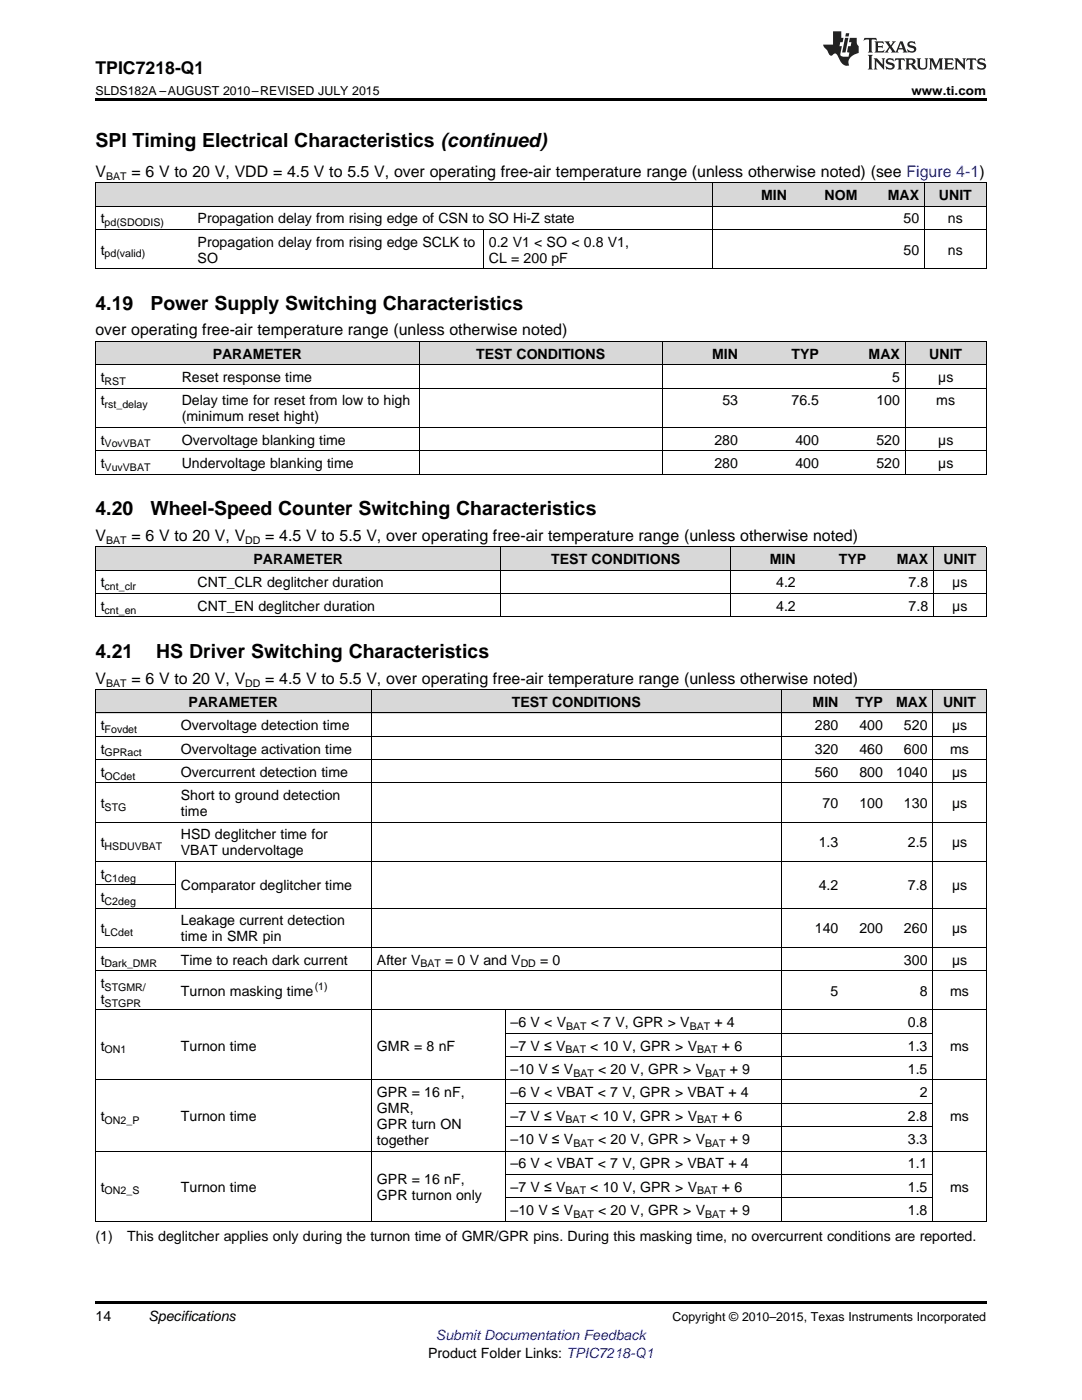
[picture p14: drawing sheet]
<svg xmlns="http://www.w3.org/2000/svg" width="216mm" height="279mm" viewBox="0 0 216 279" stroke-linecap="round" stroke-linejoin="round" font-family="sans-serif">
<defs><g id="words">
<g font-size="3.9">
<text x="19" y="29.3">SPI Timing Electrical Characteristics (continued)</text>
<text x="19" y="61.8">4.19</text>
<text x="30" y="61.8">Power Supply Switching Characteristics</text>
<text x="19" y="102.8">4.20</text>
<text x="30" y="102.8">Wheel-Speed Counter Switching Characteristics</text>
<text x="19" y="131.3">4.21</text>
<text x="31.2" y="131.3">HS Driver Switching Characteristics</text>
</g>
<text font-size="3.5" x="19" y="14.8">TPIC7218-Q1</text>
<g font-size="3.2">
<text x="19" y="35.2">V</text>
<text x="26.2" y="35.2">= 6 V to 20 V, VDD = 4.5 V to 5.5 V, over operating free-air temperature range (unless otherwise noted) (see Figure 4-1)</text>
<text x="19" y="66.9">over operating free-air temperature range (unless otherwise noted)</text>
<text x="19" y="107.9">V</text>
<text x="26.2" y="107.9">= 6 V to 20 V, V</text>
<text x="52.9" y="107.9">= 4.5 V to 5.5 V, over operating free-air temperature range (unless otherwise noted)</text>
<text x="19" y="136.4">V</text>
<text x="26.2" y="136.4">= 6 V to 20 V, V</text>
<text x="52.9" y="136.4">= 4.5 V to 5.5 V, over operating free-air temperature range (unless otherwise noted)</text>
</g>
<g font-size="2.8">
<text x="151.9" y="39.9">MIN</text>
<text x="164.5" y="39.9">NOM</text>
<text x="177.2" y="39.9">MAX</text>
<text x="187.4" y="39.9">UNIT</text>
<text x="20.1" y="44.6">t</text>
<text x="39.4" y="44.6">Propagation delay from rising edge of CSN to SO Hi-Z state</text>
<text x="180.3" y="44.6">50</text>
<text x="189.2" y="44.6">ns</text>
<text x="20.1" y="50.8">t</text>
<text x="39.4" y="49.2">Propagation delay from rising edge SCLK to</text>
<text x="39.4" y="52.4">SO</text>
<text x="97.5" y="49.2">0.2 V1 &lt; SO &lt; 0.8 V1,</text>
<text x="97.5" y="52.4">CL = 200 pF</text>
<text x="180.3" y="50.8">50</text>
<text x="189.2" y="50.8">ns</text>
<text x="42.4" y="71.6">PARAMETER</text>
<text x="95" y="71.6">TEST CONDITIONS</text>
<text x="142.1" y="71.6">MIN</text>
<text x="157.9" y="71.6">TYP</text>
<text x="173.3" y="71.6">MAX</text>
<text x="185.4" y="71.6">UNIT</text>
<text x="20.1" y="76.2">t</text>
<text x="36.3" y="76.2">Reset response time</text>
<text x="178" y="76.2">5</text>
<text x="187.2" y="76.2">µs</text>
<text x="20.1" y="80.9">t</text>
<text x="36.3" y="80.9">Delay time for reset from low to high</text>
<text x="144.1" y="80.9">53</text>
<text x="157.9" y="80.9">76.5</text>
<text x="174.9" y="80.9">100</text>
<text x="186.8" y="80.9">ms</text>
<text x="20.1" y="88.7">t</text>
<text x="36.3" y="84.1">(minimum reset hight)</text>
<text x="36.3" y="88.7">Overvoltage blanking time</text>
<text x="142.6" y="88.7">280</text>
<text x="158.7" y="88.7">400</text>
<text x="174.9" y="88.7">520</text>
<text x="187.2" y="88.7">µs</text>
<text x="20.1" y="93.4">t</text>
<text x="36.3" y="93.4">Undervoltage blanking time</text>
<text x="142.6" y="93.4">280</text>
<text x="158.7" y="93.4">400</text>
<text x="174.9" y="93.4">520</text>
<text x="187.2" y="93.4">µs</text>
<text x="50.6" y="112.6">PARAMETER</text>
<text x="110" y="112.6">TEST CONDITIONS</text>
<text x="153.6" y="112.6">MIN</text>
<text x="167.4" y="112.6">TYP</text>
<text x="178.9" y="112.6">MAX</text>
<text x="188.2" y="112.6">UNIT</text>
<text x="20.1" y="117.2">t</text>
<text x="39.4" y="117.2">CNT_CLR deglitcher duration</text>
<text x="154.9" y="117.2">4.2</text>
<text x="181.3" y="117.2">7.8</text>
<text x="190" y="117.2">μs</text>
<text x="20.1" y="121.9">t</text>
<text x="39.4" y="121.9">CNT_EN deglitcher duration</text>
<text x="154.9" y="121.9">4.2</text>
<text x="181.3" y="121.9">7.8</text>
<text x="190" y="121.9">μs</text>
<text x="37.6" y="141.1">PARAMETER</text>
<text x="102.1" y="141.1">TEST CONDITIONS</text>
<text x="162.1" y="141.1">MIN</text>
<text x="170.7" y="141.1">TYP</text>
<text x="178.8" y="141.1">MAX</text>
<text x="188.2" y="141.1">UNIT</text>
<text x="20.1" y="145.7">t</text>
<text x="36.1" y="145.7">Overvoltage detection time</text>
<text x="162.6" y="145.7">280</text>
<text x="171.5" y="145.7">400</text>
<text x="180.4" y="145.7">520</text>
<text x="190" y="145.7">µs</text>
<text x="20.1" y="150.4">t</text>
<text x="20.1" y="155">t</text>
<text x="36.1" y="150.4">Overvoltage activation time</text>
<text x="36.1" y="155">Overcurrent detection time</text>
<text x="162.6" y="150.4">320</text>
<text x="162.6" y="155">560</text>
<text x="171.5" y="150.4">460</text>
<text x="171.5" y="155">800</text>
<text x="178.8" y="155">1040</text>
<text x="180.4" y="150.4">600</text>
<text x="189.6" y="150.4">ms</text>
<text x="190" y="155">µs</text>
<text x="20.1" y="161.3">t</text>
<text x="36.1" y="159.7">Short to ground detection</text>
<text x="164.1" y="161.3">70</text>
<text x="171.5" y="161.3">100</text>
<text x="180.4" y="161.3">130</text>
<text x="190" y="161.3">µs</text>
<text x="36.1" y="162.9">time</text>
<text x="36.1" y="167.5">HSD deglitcher time for</text>
<text x="20.1" y="169.1">t</text>
<text x="36.1" y="170.7">VBAT undervoltage</text>
<text x="163.4" y="169.1">1.3</text>
<text x="181.2" y="169.1">2.5</text>
<text x="190" y="169.1">µs</text>
<text x="20.1" y="175.4">t</text>
<text x="36.1" y="177.7">Comparator deglitcher time</text>
<text x="163.4" y="177.7">4.2</text>
<text x="181.2" y="177.7">7.8</text>
<text x="190" y="177.7">µs</text>
<text x="20.1" y="180">t</text>
<text x="36.1" y="184.7">Leakage current detection</text>
<text x="20.1" y="186.3">t</text>
<text x="36.1" y="187.9">time in SMR pin</text>
<text x="162.6" y="186.3">140</text>
<text x="171.5" y="186.3">200</text>
<text x="180.4" y="186.3">260</text>
<text x="190" y="186.3">µs</text>
<text x="20.1" y="192.5">t</text>
<text x="20.1" y="197.2">t</text>
<text x="36.1" y="192.5">Time to reach dark current</text>
<text x="75.2" y="192.5">After V</text>
<text x="88.8" y="192.5">= 0 V and V</text>
<text x="107.8" y="192.5">= 0</text>
<text x="180.4" y="192.5">300</text>
<text x="190" y="192.5">µs</text>
<text x="20.1" y="200.3">t</text>
<text x="36.1" y="198.8">Turnon masking time</text>
<text x="165.7" y="198.8">5</text>
<text x="183.5" y="198.8">8</text>
<text x="189.6" y="198.8">ms</text>
<text x="20.1" y="209.7">t</text>
<text x="36.1" y="209.7">Turnon time</text>
<text x="75.2" y="209.7">GMR = 8 nF</text>
<text x="101.9" y="205">–6 V &lt; V</text>
<text x="101.9" y="209.7">–7 V ≤ V</text>
<text x="117.8" y="209.7">&lt; 10 V, GPR &gt; V</text>
<text x="117.9" y="205">&lt; 7 V, GPR &gt; V</text>
<text x="142.6" y="205">+ 4</text>
<text x="144" y="209.7">+ 6</text>
<text x="181.2" y="205">0.8</text>
<text x="181.2" y="209.7">1.3</text>
<text x="189.6" y="209.7">ms</text>
<text x="101.9" y="214.3">–10 V ≤ V</text>
<text x="119.3" y="214.3">&lt; 20 V, GPR &gt; V</text>
<text x="145.6" y="214.3">+ 9</text>
<text x="181.2" y="214.3">1.5</text>
<text x="75.2" y="219">GPR = 16 nF,</text>
<text x="101.9" y="219">–6 V &lt; VBAT &lt; 7 V, GPR &gt; VBAT + 4</text>
<text x="183.5" y="219">2</text>
<text x="20.1" y="223.7">t</text>
<text x="36.1" y="223.7">Turnon time</text>
<text x="75.2" y="222.1">GMR,</text>
<text x="75.2" y="225.3">GPR turn ON</text>
<text x="101.9" y="223.6">–7 V ≤ V</text>
<text x="117.8" y="223.6">&lt; 10 V, GPR &gt; V</text>
<text x="144" y="223.6">+ 6</text>
<text x="181.2" y="223.6">2.8</text>
<text x="189.6" y="223.7">ms</text>
<text x="75.2" y="228.5">together</text>
<text x="101.9" y="228.4">–10 V ≤ V</text>
<text x="101.9" y="233.2">–6 V &lt; VBAT &lt; 7 V, GPR &gt; VBAT + 4</text>
<text x="119.3" y="228.4">&lt; 20 V, GPR &gt; V</text>
<text x="145.6" y="228.4">+ 9</text>
<text x="181.2" y="228.4">3.3</text>
<text x="181.2" y="233.2">1.1</text>
<text x="20.1" y="237.8">t</text>
<text x="36.1" y="237.8">Turnon time</text>
<text x="75.2" y="236.2">GPR = 16 nF,</text>
<text x="75.2" y="239.4">GPR turnon only</text>
<text x="101.9" y="237.8">–7 V ≤ V</text>
<text x="117.8" y="237.8">&lt; 10 V, GPR &gt; V</text>
<text x="144" y="237.8">+ 6</text>
<text x="181.2" y="237.8">1.5</text>
<text x="189.6" y="237.8">ms</text>
<text x="101.9" y="242.5">–10 V ≤ V</text>
<text x="119.3" y="242.5">&lt; 20 V, GPR &gt; V</text>
<text x="145.6" y="242.5">+ 9</text>
<text x="181.2" y="242.5">1.8</text>
<text x="19" y="247.6">(1)</text>
<text x="25.4" y="247.6">This deglitcher applies only during the turnon time of GMR/GPR pins. During this masking time, no overcurrent conditions are reported.</text>
<text x="19" y="263.6">14</text>
<text x="29.6" y="263.6">Specifications</text>
<text x="85.4" y="270.9">Product Folder Links: TPIC7218-Q1</text>
</g>
<text font-size="2.8" fill="#00f" x="87" y="267.4">Submit Documentation Feedback</text>
<g font-size="2.5">
<text x="19" y="19">SLDS182A –AUGUST 2010–REVISED JULY 2015</text>
<text x="181.9" y="19">www.ti.com</text>
<text x="134.2" y="263.6">Copyright © 2010–2015, Texas Instruments Incorporated</text>
</g>
<g font-size="2.1">
<text x="21.2" y="35.9">BAT</text>
<text x="20.9" y="45.1">pd(SDODIS)</text>
<text x="20.9" y="51.4">pd(valid)</text>
<text x="20.9" y="76.8">RST</text>
<text x="20.9" y="81.5">rst_delay</text>
<text x="20.9" y="89.3">VovVBAT</text>
<text x="20.9" y="93.9">VuvVBAT</text>
<text x="21.2" y="108.5">BAT</text>
<text x="48.9" y="108.5">DD</text>
<text x="20.9" y="117.8">cnt_clr</text>
<text x="20.9" y="122.4">cnt_en</text>
<text x="21.2" y="137.1">BAT</text>
<text x="48.9" y="137.1">DD</text>
<text x="20.9" y="146.3">Fovdet</text>
<text x="20.9" y="151">GPRact</text>
<text x="20.9" y="155.6">OCdet</text>
<text x="20.9" y="161.9">STG</text>
<text x="20.9" y="169.7">HSDUVBAT</text>
<text x="20.9" y="175.9">C1deg</text>
<text x="20.9" y="180.6">C2deg</text>
<text x="20.9" y="186.8">LCdet</text>
<text x="20.9" y="193.1">Dark_DMR</text>
<text x="20.9" y="197.7">STGMR/</text>
<text x="62.8" y="197.6">(1)</text>
<text x="83.9" y="193.1">BAT</text>
<text x="103.9" y="193.1">DD</text>
<text x="20.9" y="200.9">STGPR</text>
<text x="113" y="205.6">BAT</text>
<text x="137.6" y="205.6">BAT</text>
<text x="20.9" y="210.2">ON1</text>
<text x="112.9" y="210.2">BAT</text>
<text x="114.4" y="214.9">BAT</text>
<text x="139.1" y="210.2">BAT</text>
<text x="140.7" y="214.9">BAT</text>
<text x="20.9" y="224.3">ON2_P</text>
<text x="112.9" y="224.2">BAT</text>
<text x="139.1" y="224.2">BAT</text>
<text x="114.4" y="229">BAT</text>
<text x="140.7" y="229">BAT</text>
<text x="20.9" y="238.4">ON2_S</text>
<text x="112.9" y="238.4">BAT</text>
<text x="139.1" y="238.4">BAT</text>
<text x="114.4" y="243">BAT</text>
<text x="140.7" y="243">BAT</text>
</g>
</g></defs>
<g fill="#d8d8d8">
<path d="M19 137.7h16v4.6h-16z"/>
<path d="M35 137.7h39.2v4.6h-39.2z"/>
<path d="M74.2 137.7h26.6v4.6h-26.6z"/>
<path d="M100.8 137.7h55.1v4.6h-55.1z"/>
<path d="M155.9 137.7h12.5v4.6h-12.5z"/>
<path d="M168.4 137.7h8.9v4.6h-8.9z"/>
<path d="M177.3 137.7h8.9v4.6h-8.9z"/>
<path d="M186.2 137.7h10.6v4.6h-10.6z"/>
<path d="M19 109.2h19.4v4.6h-19.4z"/>
<path d="M38.4 109.2h61.6v4.6h-61.6z"/>
<path d="M100 109.2h45.8v4.6h-45.8z"/>
<path d="M145.8 109.2h14.1v4.6h-14.1z"/>
<path d="M159.9 109.2h14.1v4.6h-14.1z"/>
<path d="M174 109.2h12.3v4.6h-12.3z"/>
<path d="M186.3 109.2h10.5v4.6h-10.5z"/>
<path d="M19 68.2h16.2v4.6h-16.2z"/>
<path d="M35.2 68.2h48.5v4.6h-48.5z"/>
<path d="M83.7 68.2h48.5v4.6h-48.5z"/>
<path d="M132.2 68.2h16.1v4.6h-16.1z"/>
<path d="M148.3 68.2h16.2v4.6h-16.2z"/>
<path d="M164.5 68.2h16.2v4.6h-16.2z"/>
<path d="M180.7 68.2h16.1v4.6h-16.1z"/>
<path d="M19 36.5h19.4v4.7h-19.4z"/>
<path d="M38.4 36.5h58.1v4.7h-58.1z"/>
<path d="M96.5 36.5h45.8v4.7h-45.8z"/>
<path d="M142.3 36.5h15.8v4.7h-15.8z"/>
<path d="M158.1 36.5h14.1v4.7h-14.1z"/>
<path d="M172.2 36.5h12.3v4.7h-12.3z"/>
<path d="M184.5 36.5h12.3v4.7h-12.3z"/>
</g>
<path d="M19 19.5h177.8v.5h-177.8zM19 259.7h177.8v.5h-177.8z" fill="#000"/>
<g fill="none" stroke="#000" stroke-width=".2">
<path d="M19 36.5h177.8M19.1 36.5v17.2M142.2 36.5v17.2M184.4 36.5v17.2M196.8 36.5v17.2M19 53.6h177.8M19 45.8h177.8M19 41.1h177.8M96.4 45.8v7.9M19 77.5h177.8M19 72.8h177.8M19 68.1h177.8"/>
<path d="M19.1 68.2v26.5M83.6 68.2v26.5M132.1 68.2v26.5M180.6 68.2v26.5M196.8 68.2v26.5M19 94.6h177.8M19 89.9h177.8M19 85.3h177.8M19 118.4h177.8M19 113.8h177.8M19 109.1h177.8M19.1 109.2v14"/>
<path d="M100 109.2v14M145.7 109.2v14M186.2 109.2v14M196.8 109.2v14M19 137.6h177.8M19 123.1h177.8M19.1 137.7v106M74.1 137.7v106M155.9 137.7v106M186.1 137.7v106M196.8 137.7v106M19 156.3h177.8"/>
<path d="M19 151.6h177.8M19 146.9h177.8M19 142.3h177.8M19 176.6h16M19 171.9h177.8M19 164.1h177.8M35 172v9.3M19 193.7h177.8M19 189.1h177.8M19 181.2h177.8M19 215.5h177.8M19 201.6h177.8"/>
<path d="M100.8 201.6v42.1M100.8 210.9h85.4M100.8 206.2h85.4M19 229.7h177.8M100.8 239h85.4M100.8 234.4h85.4M100.8 224.8h85.4M100.8 220.2h85.4M19 243.7h177.8"/>
</g>
<g fill="#231f20">
<path d="M172.5 7.6l-.1 .5 .4-.2h.6v.1v2.1l-.2 .4h.9l-.2-.4v-2.1l.1-.1h.5l.5 .2-.2-.5zM174.5 8.3l.2 .3v1.5l-.2 .4h1.8l.2-.6a1.04 1.04 0 0 1-1.3 .2v-.7h.6l.3 .2v-.6l-.3 .2h-.6v-.6l.8-.1 .4 .3-.2-.5zM176.5 8.3l.9 1.1-.9 1.1h.8l-.2-.2 .4-.7 .5 .7-.2 .2h1.5l-.2-.2 .2-.4h.9l.1 .4-.2 .2h1l-.3-.3-.7-1.9h-.5l-.9 2-.8-1 .9-1h-.8l.1 .3-.4 .5-.3-.6 .1-.2zM179.7 8.6l.4 1h-.7zM181.3 8.4a.63 .63 0 0 0-.2 .7 .63 .63 0 0 0 .6 .4l.6 .2 .1 .2a.75 .75 0 0 1-.7 .4 .75 .75 0 0 1-.6-.5l.1 .7 .1-.1a1.11 1.11 0 0 0 1.5-.6 1.13 1.13 0 0 0-1.2-.8l-.1-.4a1.04 1.04 0 0 1 1.2 .2l-.2-.5-.2 .1-.4-.2zM173.2 10.9l.2 .4v2.2l-.2 .4h1l-.3-.4v-2.2l.3-.4zM174.3 11.6l.3 .4v1.5l-.3 .4h.8l-.2-.4v-1.3l1.5 1.7v-1.9l.2-.4h-.7l.2 .4v.9l-1.1-1.3zM177 11.8a.62 .62 0 0 0-.2 .7 .62 .62 0 0 0 .6 .4l.6 .1 .1 .3a.76 .76 0 0 1-.7 .3 .76 .76 0 0 1-.7-.4l.2 .7 .1-.1a1.11 1.11 0 0 0 1.5-.6 1.13 1.13 0 0 0-1.2-.8l-.1-.4a1.04 1.04 0 0 1 1.2 .2l-.2-.6-.2 .1-.5-.1zM178.7 11.6l-.2 .6a.61 .61 0 0 1 .8-.3v1.6l-.2 .4h.9l-.2-.4v-1.6a.63 .63 0 0 1 .7 .3l-.1-.6zM180.6 11.6l.3 .4v1.5l-.3 .4h1l-.2-.2-.1-.8 .6 .2a.76 .76 0 0 0 1.2 .7l-1-1a.58 .58 0 0 0 .6-.5 .58 .58 0 0 0-.5-.6zM181.4 11.9h.1a.45 .45 0 0 1 .5 .1 .45 .45 0 0 1 .1 .5l-.8 .2zM182.9 11.6l.2 .2a2.17 2.17 0 0 0 .3 1.9 .99 .99 0 0 0 1.6-.6v-1.1l.2-.4h-.7l.2 .2a1.92 1.92 0 0 1-.2 1.8 .6 .6 0 0 1-.9-.5v-1.1l.2-.4zM185.4 11.6l.2 .4v1.5l-.2 .4h.7l-.2-.4v-1.4l.8 1.8 .8-1.8v1.4l-.2 .4h.9l-.2-.4v-1.5l.2-.4h-.8l-.6 1.5-.6-1.5zM188.4 11.6l.2 .4v1.5l-.2 .4h1.8l.1-.6a1.04 1.04 0 0 1-1.2 .1v-.6h.5l.4 .2v-.6l-.4 .2h-.5v-.7h.8l.3 .3-.1-.6zM190.5 11.6l.2 .4v1.5l-.2 .4h.7l-.2-.4v-1.3l1.5 1.7v-1.9l.2-.4h-.7l.2 .4v.9l-1.1-1.3zM192.9 11.6l-.1 .6a.61 .61 0 0 1 .7-.3l.1 1.6-.3 .4h1l-.3-.4 .1-1.6a.63 .63 0 0 1 .7 .3l-.1-.6zM195.2 11.8a.62 .62 0 0 0-.2 .7 .62 .62 0 0 0 .6 .4l.6 .1 .1 .3a.76 .76 0 0 1-.7 .3 .76 .76 0 0 1-.6-.4l.1 .7 .1-.1a1.11 1.11 0 0 0 1.6-.6 1.13 1.13 0 0 0-1.3-.8l-.1-.4a1.04 1.04 0 0 1 1.2 .2l-.1-.6-.2 .1-.5-.1z"/>
<path d="M166.2 6.3v2.6h-1.9v.4l.8 .9a.91 .91 0 0 0 1 .8 .56 .56 0 0 1 .5-.3 .56 .56 0 0 1 .5 .3l.4 .8a1.53 1.53 0 0 0 1.9 1.2 1.54 1.54 0 0 1 1-2.1l.9-.3v-1.4a1.52 1.52 0 0 1-.4-1.6h-1.3l-.2 .8h.5l-.2 .8h-.5l-.1 1v.2l.4 .1-.2 .8a1.93 1.93 0 0 1-1.6-.3l.3-1.8h-.5l.2-.8h.4l.2-.8h-.4v-1.3zM168.6 7.6l-.6 2.9h.7l.6-2.9zM168.8 6.6l-.1 .7h.6l.2-.7z"/>
</g>
<use href="#words"/>
</svg>
